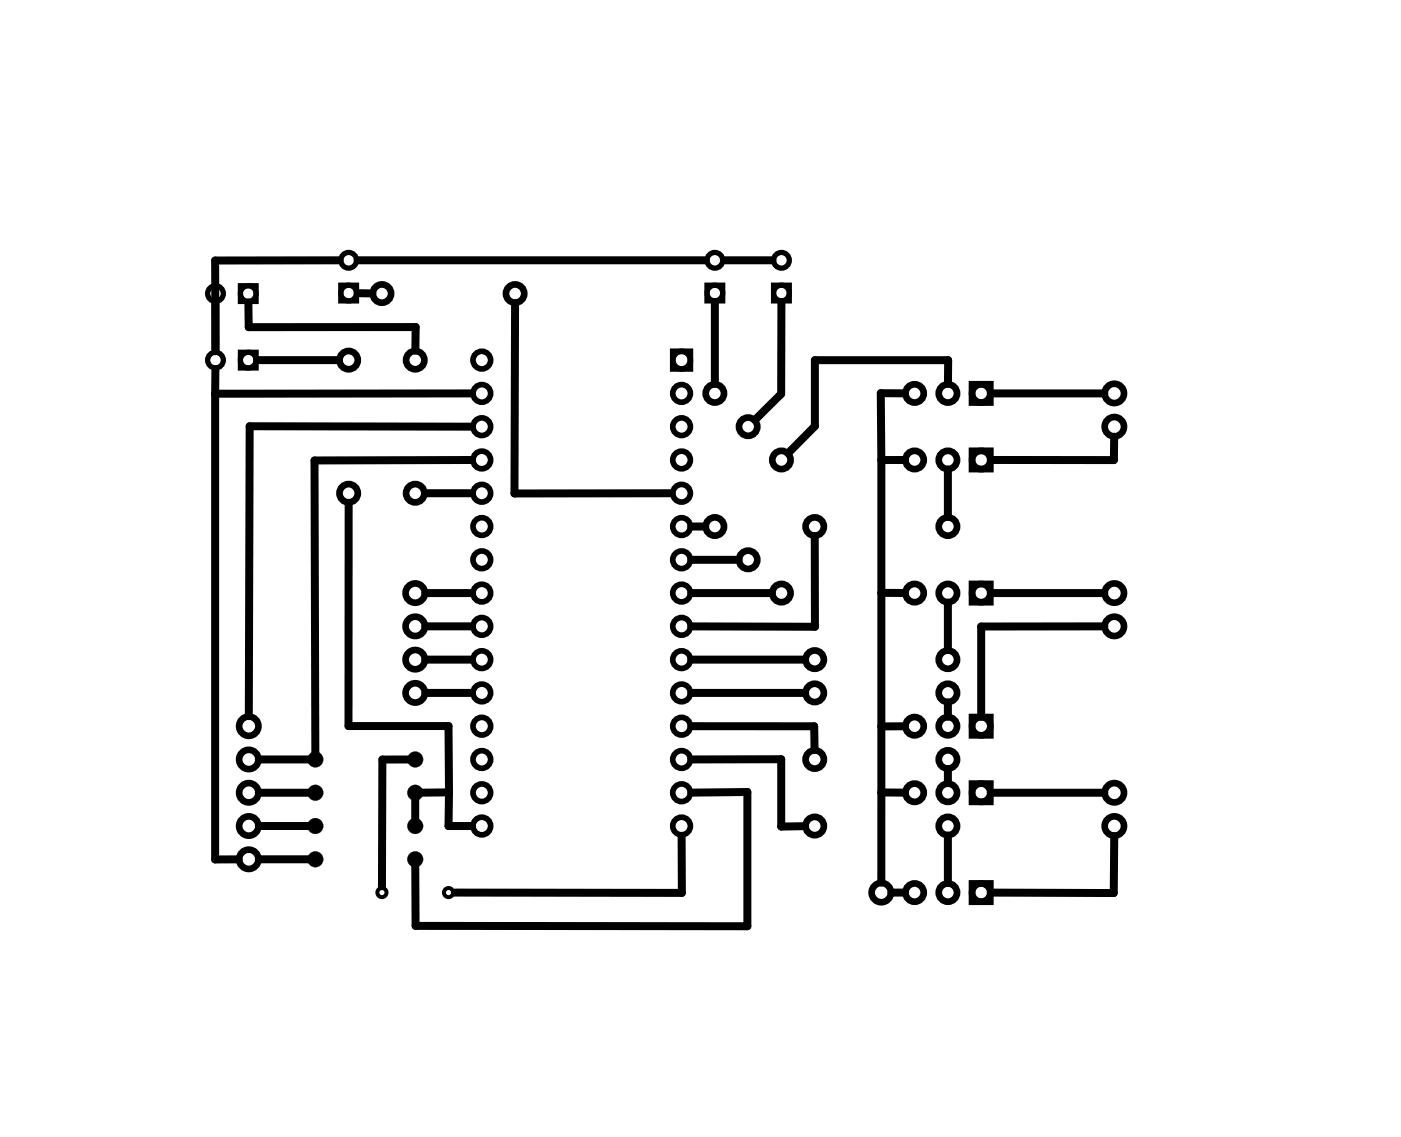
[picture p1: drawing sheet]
<svg xmlns="http://www.w3.org/2000/svg" width="107mm" height="87mm" viewBox="0 0 107 87" stroke-linecap="round" stroke-linejoin="round" font-family="sans-serif">
<path d="M98.4 8.6h.1" fill="none" stroke="#000" stroke-width=".08"/>
<g fill="none" stroke="#000" stroke-width=".51">
<path d="M74.2 29.3h1.4v1.4h-1.4zM74.2 34.4h1.4v1.4h-1.4zM74.2 44.6h1.4v1.4h-1.4zM74.2 59.8h1.4v1.4h-1.4zM74.2 54.7h1.4v1.4h-1.4zM74.2 67.4h1.4v1.4h-1.4z"/>
<circle cx="26.6" cy="37.6" r=".7"/>
<circle cx="26.6" cy="27.5" r=".7"/>
<circle cx="29.1" cy="22.4" r=".7"/>
<circle cx="31.7" cy="37.6" r=".7"/>
<circle cx="31.7" cy="27.5" r=".7"/>
<circle cx="39.3" cy="22.4" r=".7"/>
<circle cx="54.5" cy="30" r=".7"/>
<circle cx="57.1" cy="32.6" r=".7"/>
<circle cx="59.6" cy="35.1" r=".7"/>
<circle cx="69.8" cy="35.1" r=".7"/>
<circle cx="69.8" cy="30" r=".7"/>
<circle cx="72.3" cy="30" r=".7"/>
<circle cx="72.3" cy="35.1" r=".7"/>
<circle cx="74.9" cy="30" r=".7"/>
<circle cx="74.9" cy="35.1" r=".7"/>
<circle cx="85" cy="30" r=".74"/>
<circle cx="85" cy="32.6" r=".74"/>
<circle cx="19" cy="58" r=".74"/>
<circle cx="19" cy="55.4" r=".74"/>
<circle cx="31.7" cy="50.3" r=".74"/>
<circle cx="31.7" cy="52.9" r=".74"/>
<circle cx="31.7" cy="47.8" r=".74"/>
<circle cx="31.7" cy="45.3" r=".74"/>
<circle cx="54.5" cy="40.2" r=".7"/>
<circle cx="57.1" cy="42.7" r=".7"/>
<circle cx="59.6" cy="45.3" r=".7"/>
<circle cx="62.2" cy="40.2" r=".7"/>
<circle cx="62.2" cy="58" r=".7"/>
<circle cx="62.2" cy="52.9" r=".7"/>
<circle cx="62.2" cy="50.3" r=".7"/>
<circle cx="69.8" cy="45.3" r=".7"/>
<circle cx="69.8" cy="55.4" r=".7"/>
<circle cx="72.3" cy="52.9" r=".7"/>
<circle cx="72.3" cy="40.2" r=".7"/>
<circle cx="72.3" cy="50.3" r=".7"/>
<circle cx="72.3" cy="58" r=".7"/>
<circle cx="72.3" cy="55.4" r=".7"/>
<circle cx="72.3" cy="45.3" r=".7"/>
<circle cx="74.9" cy="55.4" r=".7"/>
<circle cx="74.9" cy="45.3" r=".7"/>
<circle cx="85" cy="45.3" r=".74"/>
<circle cx="85" cy="47.8" r=".74"/>
<circle cx="19" cy="63" r=".74"/>
<circle cx="19" cy="65.6" r=".74"/>
<circle cx="19" cy="60.5" r=".74"/>
<circle cx="62.2" cy="63" r=".7"/>
<circle cx="67.2" cy="68.1" r=".74"/>
<circle cx="69.8" cy="68.1" r=".7"/>
<circle cx="69.8" cy="60.5" r=".7"/>
<circle cx="72.3" cy="63" r=".7"/>
<circle cx="72.3" cy="60.5" r=".7"/>
<circle cx="72.3" cy="68.1" r=".7"/>
<circle cx="74.9" cy="60.5" r=".7"/>
<circle cx="74.9" cy="68.1" r=".7"/>
<circle cx="85" cy="60.5" r=".74"/>
<circle cx="85" cy="63" r=".74"/>
</g>
<g fill="none" stroke="#000" stroke-width=".3">
<circle cx="29.1" cy="68.1" r=".35"/>
<circle cx="34.2" cy="68.1" r=".35"/>
</g>
<g fill="#000">
<circle cx="24.1" cy="58" r=".6"/>
<circle cx="31.7" cy="58" r=".6"/>
<circle cx="24.1" cy="63" r=".6"/>
<circle cx="24.1" cy="65.6" r=".6"/>
<circle cx="24.1" cy="60.5" r=".6"/>
<circle cx="31.7" cy="63" r=".6"/>
<circle cx="31.7" cy="65.6" r=".6"/>
<circle cx="31.7" cy="60.5" r=".6"/>
</g>
<g fill="#000">
<path d="M23.4 58a.65 .65 0 0 0 1.3 0 .65 .65 0 0 0-1.3 0zM23.5 58a.6 .6 0 0 1 1.2 0 .6 .6 0 0 1-1.2 0z"/>
<path d="M31.1 58a.61 .61 0 0 0 1.2 0 .61 .61 0 0 0-1.2 0zM31.1 58a.6 .6 0 0 1 1.2 0 .6 .6 0 0 1-1.2 0z"/>
<path d="M23.4 65.6a.65 .65 0 0 0 1.3 0 .65 .65 0 0 0-1.3 0zM23.5 65.6a.6 .6 0 0 1 1.2 0 .6 .6 0 0 1-1.2 0z"/>
<path d="M23.4 63a.65 .65 0 0 0 1.3 0 .65 .65 0 0 0-1.3 0zM23.5 63a.6 .6 0 0 1 1.2 0 .6 .6 0 0 1-1.2 0z"/>
<path d="M23.4 60.5a.65 .65 0 0 0 1.3 0 .65 .65 0 0 0-1.3 0zM23.5 60.5a.6 .6 0 0 1 1.2 0 .6 .6 0 0 1-1.2 0z"/>
<path d="M31.1 60.5a.61 .61 0 0 0 1.2 0 .61 .61 0 0 0-1.2 0zM31.1 60.5a.6 .6 0 0 1 1.2 0 .6 .6 0 0 1-1.2 0z"/>
<path d="M31.1 63a.61 .61 0 0 0 1.2 0 .61 .61 0 0 0-1.2 0zM31.1 63a.6 .6 0 0 1 1.2 0 .6 .6 0 0 1-1.2 0z"/>
<path d="M31.1 65.6a.61 .61 0 0 0 1.2 0 .61 .61 0 0 0-1.2 0zM31.1 65.6a.6 .6 0 0 1 1.2 0 .6 .6 0 0 1-1.2 0z"/>
</g>
<g fill="none" stroke="#000" stroke-width=".43">
<path d="M51.3 26.8h1.4v1.4h-1.4z"/>
<circle cx="36.8" cy="37.6" r=".67"/>
<circle cx="36.8" cy="27.5" r=".67"/>
<circle cx="36.8" cy="30" r=".67"/>
<circle cx="36.8" cy="32.6" r=".67"/>
<circle cx="36.8" cy="35.1" r=".67"/>
<circle cx="52" cy="37.6" r=".67"/>
<circle cx="52" cy="27.5" r=".67"/>
<circle cx="52" cy="30" r=".67"/>
<circle cx="52" cy="32.6" r=".67"/>
<circle cx="52" cy="35.1" r=".67"/>
<circle cx="36.8" cy="47.8" r=".67"/>
<circle cx="36.8" cy="55.4" r=".67"/>
<circle cx="36.8" cy="50.3" r=".67"/>
<circle cx="36.8" cy="52.9" r=".67"/>
<circle cx="36.8" cy="45.3" r=".67"/>
<circle cx="36.8" cy="42.7" r=".67"/>
<circle cx="36.8" cy="58" r=".67"/>
<circle cx="36.8" cy="40.2" r=".67"/>
<circle cx="52" cy="47.8" r=".67"/>
<circle cx="52" cy="52.9" r=".67"/>
<circle cx="52" cy="55.4" r=".67"/>
<circle cx="52" cy="50.3" r=".67"/>
<circle cx="52" cy="45.3" r=".67"/>
<circle cx="52" cy="42.7" r=".67"/>
<circle cx="52" cy="58" r=".67"/>
<circle cx="52" cy="40.2" r=".67"/>
<circle cx="36.8" cy="63" r=".67"/>
<circle cx="36.8" cy="60.5" r=".67"/>
<circle cx="52" cy="60.5" r=".67"/>
<circle cx="52" cy="63" r=".67"/>
</g>
<g fill="none" stroke="#000" stroke-width=".4">
<path d="M18.3 21.8h1.2v1.2h-1.2zM18.3 26.9h1.2v1.2h-1.2zM26 21.8h1.2v1.2h-1.2zM53.9 21.8h1.2v1.2h-1.2zM59 21.8h1.2v1.2h-1.2z"/>
<circle cx="26.6" cy="19.9" r=".6"/>
<circle cx="54.5" cy="19.9" r=".6"/>
<circle cx="59.6" cy="19.9" r=".6"/>
<circle cx="16.4" cy="27.5" r=".6"/>
<circle cx="16.4" cy="22.4" r=".6"/>
<circle cx="18.9" cy="27.5" r=".6"/>
<circle cx="18.9" cy="22.4" r=".6"/>
<circle cx="26.6" cy="22.4" r=".6"/>
<circle cx="54.5" cy="22.4" r=".6"/>
<circle cx="59.6" cy="22.4" r=".6"/>
</g>
<g fill="none" stroke="#000" stroke-width=".61">
<path d="M25.9 19.9h-9.5v6.9v-3.7M27.3 19.9h26.6M55.2 19.9h3.7M16.4 30.1v35.5h1.8M16.4 28.2v1.9M19 23.1v1.9h12.7v1.8M19.6 27.5h6.3M26.6 38.4v17h7.6l.1 5.1M27.3 22.4h1.1M32.4 37.6h3.6M36 30l-19.6 .1M36 32.6l-17-.1v22.2"/>
<path d="M36 35.1h-12l.1 22.5M39.3 23.1v14.6l12-.1M54.5 23.1v6.2M59.6 23.1v7l-2 2M67.2 35.1v32.3M69.1 30h-1.9v5.1M69.1 35.1h-1.9M72.3 35.8v3.7M72.3 29.3v-1.8h-10.1v5l-2.1 2.1M75.6 30h8.7M85 33.3v1.8h-9.4M19.7 58h4"/>
<path d="M31.3 58h-2.1l-.1 9.6M32.4 45.3h3.6M32.4 47.8h3.6M32.4 50.3h3.6M32.4 52.9h3.6M52.7 58l6.9-.1v5.2h1.8M52.7 55.4h9.4v1.8M53.8 40.2h-1.1M56.4 42.7h-3.7M58.9 45.3h-6.2M61.4 50.3h-8.7M61.4 52.9h-8.7"/>
<path d="M62.2 40.9v6.9h-9.5M67.2 45.3h1.9M69.1 55.4h-1.9M72.3 46v3.6M72.3 53.6v1.1M72.3 58.7v1.1M75.6 45.3h8.7M84.3 47.8h-9.4v6.9M19.7 60.5h4M19.7 63h4M19.7 65.6h4M31.7 60.9v1.8"/>
<path d="M34.3 60.5l-.1 2.5h1.8M34.3 60.5h-2.2M52 63.8v4.4l-17.3-.1M52.7 60.5h4.3v10.2h-25.3v-4.7M67.2 60.5h1.9M68 68.1h1.1M72.3 63.8v3.6M75.6 60.5h8.7M85 63.8v4.4l-9.4-.1"/>
</g>
</svg>
